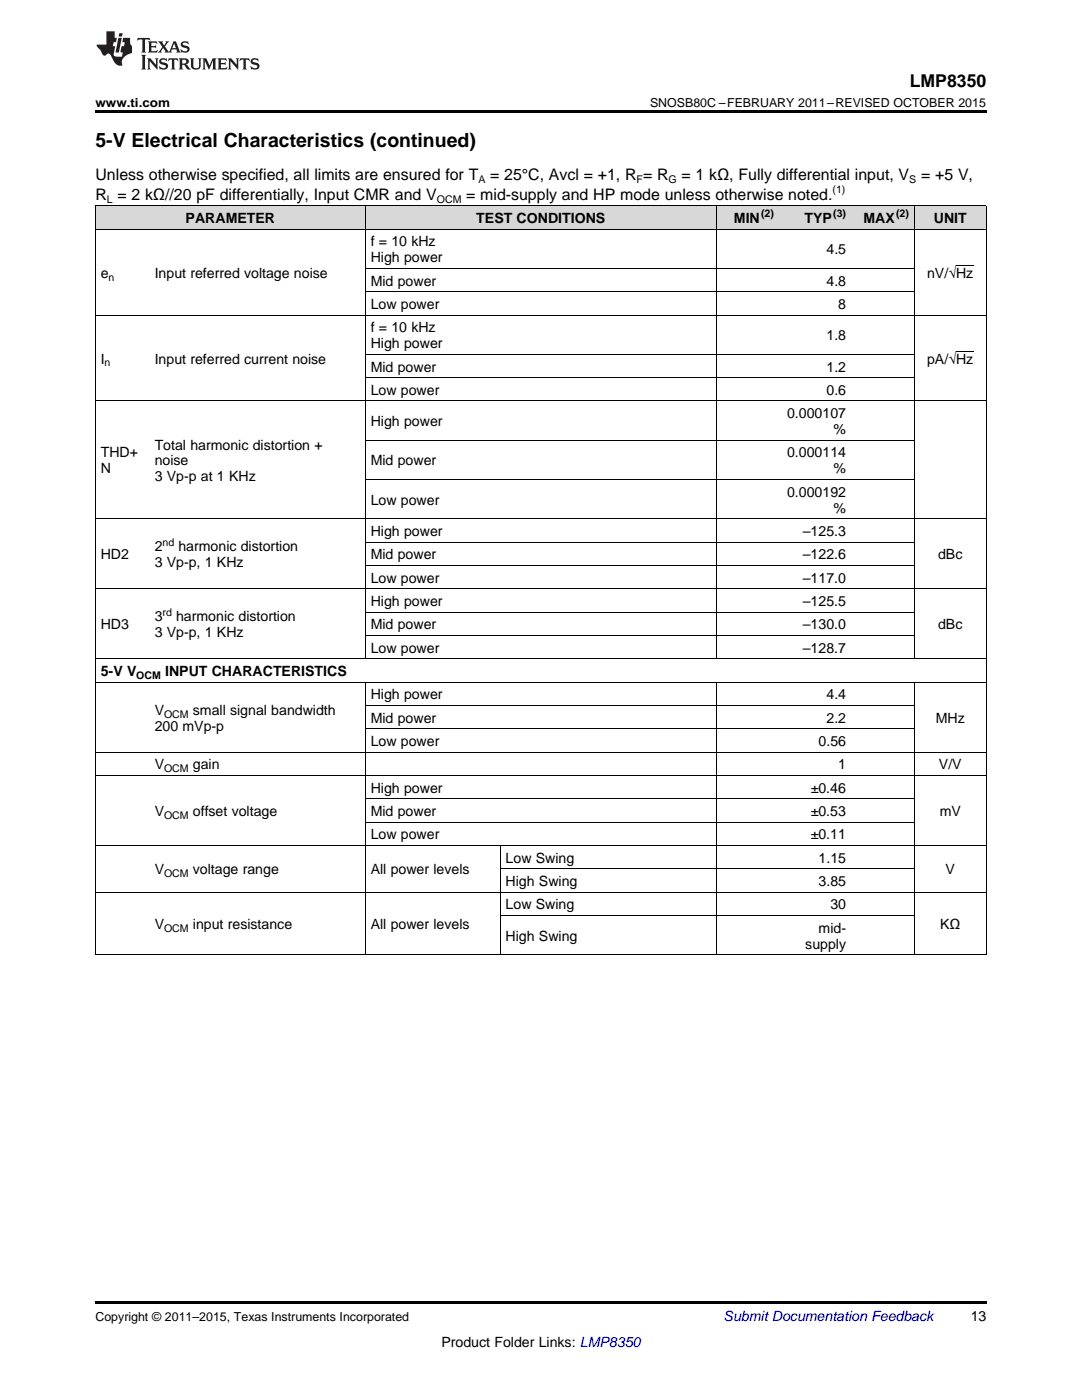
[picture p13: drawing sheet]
<svg xmlns="http://www.w3.org/2000/svg" width="216mm" height="279mm" viewBox="0 0 216 279" stroke-linecap="round" stroke-linejoin="round" font-family="sans-serif">
<defs><g id="words">
<text font-size="3.9" x="19" y="29.3">5-V Electrical Characteristics (continued)</text>
<text font-size="3.5" x="181.5" y="17.3">LMP8350</text>
<g font-size="3.2">
<text x="19" y="36">Unless otherwise specified, all limits are ensured for T</text>
<text x="97.8" y="36">= 25°C, Avcl = +1, R = R</text>
<text x="136" y="36">= 1 kΩ, Fully differential input, V</text>
<text x="183.8" y="36">= +5 V,</text>
<text x="19" y="39.9">R = 2 kΩ//20 pF differentially, Input CMR and V</text>
<text x="93" y="39.9">= mid-supply and HP mode unless otherwise noted.</text>
</g>
<g font-size="2.8">
<text x="37" y="44.5">PARAMETER</text>
<text x="95" y="44.5">TEST CONDITIONS</text>
<text x="146.4" y="44.5">MIN</text>
<text x="160.5" y="44.5">TYP</text>
<text x="172.3" y="44.5">MAX</text>
<text x="186.3" y="44.5">UNIT</text>
<text x="74" y="49.2">f = 10 kHz</text>
<text x="74" y="52.4">High power</text>
<text x="164.9" y="50.8">4.5</text>
<text x="20.1" y="55.4">e</text>
<text x="30.9" y="55.4">Input referred voltage noise</text>
<text x="74" y="57">Mid power</text>
<text x="164.9" y="57">4.8</text>
<text x="185" y="55.4">nV/√Hz</text>
<text x="74" y="61.7">Low power</text>
<text x="167.3" y="61.7">8</text>
<text x="74" y="66.3">f = 10 kHz</text>
<text x="74" y="69.5">High power</text>
<text x="164.9" y="67.9">1.8</text>
<text x="20.1" y="72.6">I</text>
<text x="30.9" y="72.6">Input referred current noise</text>
<text x="74" y="74.2">Mid power</text>
<text x="164.9" y="74.2">1.2</text>
<text x="185" y="72.6">pA/√Hz</text>
<text x="74" y="78.8">Low power</text>
<text x="157.1" y="83.5">0.000107</text>
<text x="164.9" y="78.8">0.6</text>
<text x="30.9" y="89.7">Total harmonic distortion +</text>
<text x="74" y="85.1">High power</text>
<text x="166.3" y="86.6">%</text>
<text x="20.1" y="91.3">THD+</text>
<text x="20.1" y="94.5">N</text>
<text x="30.9" y="92.9">noise</text>
<text x="74" y="92.9">Mid power</text>
<text x="157.1" y="91.3">0.000114</text>
<text x="166.3" y="94.5">%</text>
<text x="30.9" y="96.1">3 Vp-p at 1 KHz</text>
<text x="74" y="100.7">Low power</text>
<text x="157.1" y="99.1">0.000192</text>
<text x="74" y="107">High power</text>
<text x="160.2" y="107">–125.3</text>
<text x="166.3" y="102.3">%</text>
<text x="20.1" y="111.6">HD2</text>
<text x="30.9" y="110">2</text>
<text x="30.9" y="113.2">3 Vp-p, 1 KHz</text>
<text x="35.6" y="110">harmonic distortion</text>
<text x="74" y="111.6">Mid power</text>
<text x="160.2" y="111.6">–122.6</text>
<text x="187.2" y="111.6">dBc</text>
<text x="74" y="116.3">Low power</text>
<text x="160.2" y="116.3">–117.0</text>
<text x="20.1" y="125.6">HD3</text>
<text x="30.9" y="124">3</text>
<text x="35.1" y="124">harmonic distortion</text>
<text x="74" y="120.9">High power</text>
<text x="74" y="125.6">Mid power</text>
<text x="160.2" y="120.9">–125.5</text>
<text x="160.2" y="125.6">–130.0</text>
<text x="187.2" y="125.6">dBc</text>
<text x="30.9" y="127.2">3 Vp-p, 1 KHz</text>
<text x="74" y="130.2">Low power</text>
<text x="160.2" y="130.2">–128.7</text>
<text x="20.1" y="134.9">5-V V</text>
<text x="32.9" y="134.9">INPUT CHARACTERISTICS</text>
<text x="30.9" y="142.6">V</text>
<text x="38.5" y="142.6">small signal bandwidth</text>
<text x="74" y="139.6">High power</text>
<text x="164.9" y="139.6">4.4</text>
<text x="30.9" y="145.8">200 mVp-p</text>
<text x="74" y="144.2">Mid power</text>
<text x="74" y="148.9">Low power</text>
<text x="163.3" y="148.9">0.56</text>
<text x="164.9" y="144.2">2.2</text>
<text x="186.7" y="144.2">MHz</text>
<text x="30.9" y="153.5">V</text>
<text x="38.5" y="153.5">gain</text>
<text x="167.3" y="153.5">1</text>
<text x="187.4" y="153.5">V/V</text>
<text x="74" y="158.2">High power</text>
<text x="161.8" y="158.2">±0.46</text>
<text x="30.9" y="162.8">V</text>
<text x="38.5" y="162.8">offset voltage</text>
<text x="74" y="162.8">Mid power</text>
<text x="74" y="167.5">Low power</text>
<text x="161.8" y="162.8">±0.53</text>
<text x="161.8" y="167.5">±0.11</text>
<text x="187.5" y="162.8">mV</text>
<text x="100.9" y="172.2">Low Swing</text>
<text x="163.3" y="172.2">1.15</text>
<text x="30.9" y="174.5">V</text>
<text x="38.5" y="174.5">voltage range</text>
<text x="74" y="174.5">All power levels</text>
<text x="100.9" y="176.8">High Swing</text>
<text x="163.3" y="176.8">3.85</text>
<text x="188.7" y="174.5">V</text>
<text x="30.9" y="185.4">V</text>
<text x="38.5" y="185.4">input resistance</text>
<text x="74" y="185.4">All power levels</text>
<text x="100.9" y="181.5">Low Swing</text>
<text x="165.7" y="181.5">30</text>
<text x="187.6" y="185.4">KΩ</text>
<text x="100.9" y="187.7">High Swing</text>
<text x="160.7" y="189.3">supply</text>
<text x="163.3" y="186.1">mid-</text>
<text x="193.7" y="263.6">13</text>
<text x="88.1" y="268.9">Product Folder Links: LMP8350</text>
</g>
<text font-size="2.8" fill="#0000c8" x="144.4" y="263.6">Submit Documentation Feedback</text>
<g font-size="2.5">
<text x="19" y="21.4">www.ti.com</text>
<text x="129.7" y="21.4">SNOSB80C –FEBRUARY 2011–REVISED OCTOBER 2015</text>
<text x="19" y="263.6">Copyright © 2011–2015, Texas Instruments Incorporated</text>
</g>
<g font-size="2.1">
<text x="21.3" y="40.5">L</text>
<text x="87.2" y="40.5">OCM</text>
<text x="95.5" y="36.6">A</text>
<text x="127" y="36.6">F</text>
<text x="133.4" y="36.6">G</text>
<text x="166.1" y="38.6">(1)</text>
<text x="181.4" y="36.6">S</text>
<text x="151.9" y="43.4">(2)</text>
<text x="166.2" y="43.4">(3)</text>
<text x="178.8" y="43.4">(2)</text>
<text x="21.7" y="56">n</text>
<text x="20.9" y="73.1">n</text>
<text x="32.4" y="108.9">nd</text>
<text x="32.4" y="122.9">rd</text>
<text x="27.2" y="135.5">OCM</text>
<text x="32.7" y="143.2">OCM</text>
<text x="32.7" y="154.1">OCM</text>
<text x="32.7" y="163.4">OCM</text>
<text x="32.7" y="175">OCM</text>
<text x="32.7" y="185.9">OCM</text>
</g>
</g></defs>
<g fill="#d8d8d8">
<path d="M19 41.1h10.8v4.7h-10.8z"/>
<path d="M29.8 41.1h43.1v4.7h-43.1z"/>
<path d="M72.9 41.1h26.9v4.7h-26.9z"/>
<path d="M99.8 41.1h43.1v4.7h-43.1z"/>
<path d="M142.9 41.1h12.6v4.7h-12.6z"/>
<path d="M155.5 41.1h14.4v4.7h-14.4z"/>
<path d="M169.9 41.1h12.6v4.7h-12.6z"/>
<path d="M182.5 41.1h14.3v4.7h-14.3z"/>
</g>
<path d="M19 22h177.8v.5h-177.8zM19 259.7h177.8v.5h-177.8z" fill="#000"/>
<g fill="none" stroke="#000" stroke-width=".2">
<path d="M19 45.7h177.8M19 41.1h177.8M19.1 41.1v149.5M72.9 41.1v90.4M72.9 58.2h109.6M72.9 53.6h109.6M142.9 41.1v90.4M182.4 41.1v90.4M196.8 41.1v149.5M19 62.9h177.8M72.9 75.4h109.6M72.9 70.7h109.6"/>
<path d="M19 80h177.8M72.9 95.7h109.6M72.9 87.9h109.6M19 117.5h177.8M19 103.5h177.8M72.9 112.8h109.6M72.9 108.2h109.6M19 136.1h177.8M19 131.5h177.8M72.9 136.2v54.4M72.9 126.8h109.6M72.9 122.1h109.6"/>
<path d="M142.9 136.2v54.4M182.4 136.2v54.4M19 154.7h177.8M19 150.1h177.8M72.9 159.4h109.6M72.9 145.4h109.6M72.9 140.8h109.6M19 178h177.8M19 168.7h177.8M72.9 164.1h109.6M99.8 168.8v21.8M99.8 173.4h82.7"/>
<path d="M19 190.5h177.8M99.8 182.7h82.7"/>
</g>
<g fill="#231f20">
<path d="M27.5 7.6l-.1 .5 .4-.2h.6v.1v2.1l-.2 .4h1l-.3-.4v-2.1l.1-.1h.5l.5 .2-.2-.5zM29.5 8.3l.2 .3v1.5l-.2 .4h1.8l.2-.6a1.04 1.04 0 0 1-1.3 .2v-.7h.6l.3 .2v-.6l-.3 .2h-.6v-.6l.8-.1 .4 .3-.2-.5zM31.5 8.3l.9 1.1-.9 1.1h.8l-.2-.2 .5-.7 .4 .7-.2 .2h1.5l-.1-.2 .1-.4h.9l.1 .4-.2 .2h1l-.3-.3-.7-1.9h-.5l-.9 2-.8-1 .9-1h-.8l.1 .3-.3 .5-.4-.6 .2-.2zM34.7 8.6l.4 1h-.7zM36.3 8.4a.63 .63 0 0 0-.2 .7 .63 .63 0 0 0 .6 .4l.6 .2 .1 .2a.75 .75 0 0 1-.7 .4 .75 .75 0 0 1-.6-.5l.1 .7 .1-.1a1.11 1.11 0 0 0 1.5-.6 1.13 1.13 0 0 0-1.2-.8l-.1-.4a1.04 1.04 0 0 1 1.2 .2l-.2-.5-.1 .1-.5-.2zM28.2 10.9l.2 .4v2.2l-.2 .4h1l-.3-.4v-2.2l.3-.4zM29.3 11.6l.3 .4v1.5l-.3 .4h.8l-.2-.4v-1.3l1.5 1.7v-1.9l.2-.4h-.7l.2 .4v.9l-1.1-1.3zM32 11.8a.62 .62 0 0 0-.2 .7 .62 .62 0 0 0 .6 .4l.6 .1 .1 .3a.76 .76 0 0 1-.7 .3 .76 .76 0 0 1-.6-.4l.1 .7 .1-.1a1.11 1.11 0 0 0 1.5-.6 1.13 1.13 0 0 0-1.2-.8l-.1-.4a1.04 1.04 0 0 1 1.2 .2l-.2-.6-.1 .1-.5-.1zM33.7 11.6l-.2 .6a.61 .61 0 0 1 .8-.3v1.6l-.2 .4h.9l-.2-.4v-1.6a.63 .63 0 0 1 .8 .3l-.2-.6zM35.6 11.6l.3 .4v1.5l-.3 .4h1l-.2-.2v-.8l.5 .2a.76 .76 0 0 0 1.2 .7l-1-1a.58 .58 0 0 0 .6-.5 .58 .58 0 0 0-.5-.6zM36.4 11.9h.1a.45 .45 0 0 1 .5 .1 .45 .45 0 0 1 .1 .5l-.7 .2zM37.9 11.6l.2 .2a2.17 2.17 0 0 0 .3 1.9 .99 .99 0 0 0 1.6-.6v-1.1l.2-.4h-.7l.2 .2a1.92 1.92 0 0 1-.2 1.8 .6 .6 0 0 1-.9-.5v-1.1l.2-.4zM40.4 11.6l.2 .4v1.5l-.2 .4h.7l-.2-.4v-1.4l.8 1.8 .8-1.8v1.4l-.2 .4h.9l-.2-.4v-1.5l.2-.4h-.8l-.6 1.5-.6-1.5zM43.4 11.6l.2 .4v1.5l-.2 .4h1.8l.2-.6a1.04 1.04 0 0 1-1.3 .1v-.6h.5l.4 .2v-.6l-.4 .2h-.5v-.7h.8l.3 .3-.1-.6zM45.5 11.6l.2 .4v1.5l-.2 .4h.7l-.2-.4v-1.3l1.5 1.7v-1.9l.2-.4h-.7l.2 .4v.9l-1.1-1.3zM47.9 11.6l-.1 .6a.61 .61 0 0 1 .8-.3v1.6l-.3 .4h1l-.3-.4 .1-1.6a.63 .63 0 0 1 .7 .3l-.1-.6zM50.2 11.8a.62 .62 0 0 0-.2 .7 .62 .62 0 0 0 .6 .4l.6 .1 .2 .3a.76 .76 0 0 1-.8 .3 .76 .76 0 0 1-.6-.4l.1 .7 .2-.1a1.11 1.11 0 0 0 1.5-.6 1.13 1.13 0 0 0-1.3-.8l-.1-.4a1.04 1.04 0 0 1 1.2 .2l-.1-.6-.2 .1-.5-.1z"/>
<path d="M21.2 6.3v2.6h-1.9l.1 .4 .7 .9a.91 .91 0 0 0 1 .8 .56 .56 0 0 1 .5-.3 .56 .56 0 0 1 .5 .3l.4 .8a1.53 1.53 0 0 0 1.9 1.2 1.54 1.54 0 0 1 1-2.1l.9-.3v-1.4a1.52 1.52 0 0 1-.3-1.6h-1.4l-.2 .8h.5l-.2 .8h-.4l-.2 1v.2l.4 .1-.2 .8a1.93 1.93 0 0 1-1.6-.3l.3-1.8h-.5l.2-.8h.4l.2-.8h-.4v-1.3zM23.6 7.6l-.6 2.9h.7l.6-2.9zM23.8 6.6l-.1 .7h.6l.2-.7z"/>
</g>
<path d="M190.8 52.9h3.4M190.8 70.1h3.4" fill="none" stroke="#000" stroke-width=".2"/>
<use href="#words"/>
</svg>
